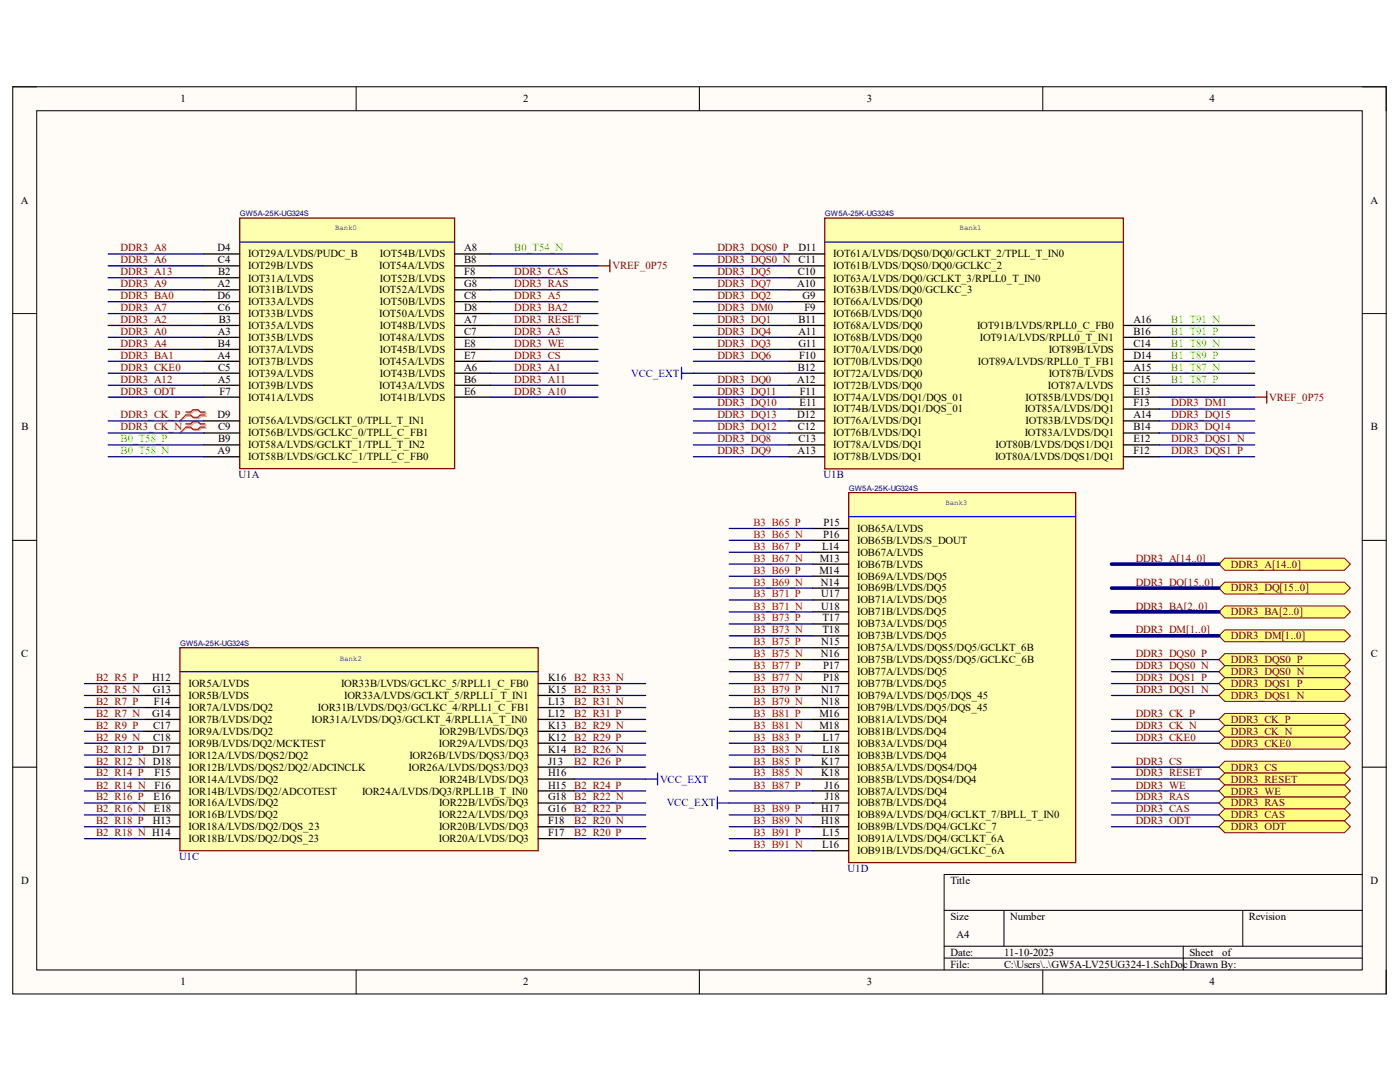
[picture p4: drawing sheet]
<svg xmlns="http://www.w3.org/2000/svg" width="279mm" height="216mm" viewBox="0 0 279 216" stroke-linecap="round" stroke-linejoin="round" font-family="sans-serif">
<defs><g id="words">
<g font-size="2.1">
<text x="36" y="20.4">1</text>
<text x="104.4" y="20.4">2</text>
<text x="173" y="20.4">3</text>
<text x="241.4" y="20.4">4</text>
<text x="4.1" y="40.6">A</text>
<text x="273.5" y="40.6">A</text>
<text x="43.4" y="50.1">D4</text>
<text x="43.5" y="52.5">C4</text>
<text x="49.5" y="51.3">IOT29A/LVDS/PUDC_B</text>
<text x="49.5" y="53.7">IOT29B/LVDS</text>
<text x="75.7" y="53.7">IOT54A/LVDS</text>
<text x="75.8" y="51.3">IOT54B/LVDS</text>
<text x="92.6" y="52.5">B8</text>
<text x="92.6" y="50.1">A8</text>
<text x="159.3" y="50.1">D11</text>
<text x="159.4" y="52.5">C11</text>
<text x="166.3" y="51.3">IOT61A/LVDS/DQS0/DQ0/GCLKT_2/TPLL_T_IN0</text>
<text x="166.3" y="53.7">IOT61B/LVDS/DQS0/DQ0/GCLKC_2</text>
<text x="43.4" y="57.4">A2</text>
<text x="43.4" y="59.7">D6</text>
<text x="43.6" y="54.9">B2</text>
<text x="49.5" y="56.2">IOT31A/LVDS</text>
<text x="49.5" y="58.5">IOT31B/LVDS</text>
<text x="75.7" y="58.5">IOT52A/LVDS</text>
<text x="75.8" y="56.2">IOT52B/LVDS</text>
<text x="92.6" y="59.7">C8</text>
<text x="92.6" y="57.4">G8</text>
<text x="92.6" y="54.9">F8</text>
<text x="159.1" y="57.4">A10</text>
<text x="159.3" y="54.9">C10</text>
<text x="160.2" y="59.7">G9</text>
<text x="166.3" y="56.2">IOT63A/LVDS/DQ0/GCLKT_3/RPLL0_T_IN0</text>
<text x="166.3" y="58.5">IOT63B/LVDS/DQ0/GCLKC_3</text>
<text x="43.5" y="62.1">C6</text>
<text x="43.6" y="64.5">B3</text>
<text x="49.5" y="60.9">IOT33A/LVDS</text>
<text x="49.5" y="63.3">IOT33B/LVDS</text>
<text x="49.5" y="65.7">IOT35A/LVDS</text>
<text x="75.7" y="63.3">IOT50A/LVDS</text>
<text x="75.8" y="65.7">IOT48B/LVDS</text>
<text x="75.8" y="60.9">IOT50B/LVDS</text>
<text x="92.6" y="64.5">A7</text>
<text x="92.6" y="62.1">D8</text>
<text x="159.4" y="64.5">B11</text>
<text x="160.5" y="62.1">F9</text>
<text x="166.3" y="60.9">IOT66A/LVDS/DQ0</text>
<text x="166.3" y="63.3">IOT66B/LVDS/DQ0</text>
<text x="166.3" y="65.7">IOT68A/LVDS/DQ0</text>
<text x="195" y="65.7">IOT91B/LVDS/RPLL0_C_FB0</text>
<text x="226.2" y="64.5">A16</text>
<text x="43.4" y="71.6">A4</text>
<text x="43.5" y="66.8">A3</text>
<text x="43.5" y="69.2">B4</text>
<text x="49.5" y="68">IOT35B/LVDS</text>
<text x="49.5" y="70.4">IOT37A/LVDS</text>
<text x="75.7" y="68">IOT48A/LVDS</text>
<text x="75.8" y="70.4">IOT45B/LVDS</text>
<text x="92.6" y="71.6">E7</text>
<text x="92.6" y="69.2">E8</text>
<text x="92.6" y="66.8">C7</text>
<text x="159.3" y="66.8">A11</text>
<text x="159.3" y="69.2">G11</text>
<text x="159.5" y="71.6">F10</text>
<text x="166.3" y="68">IOT68B/LVDS/DQ0</text>
<text x="166.3" y="70.4">IOT70A/LVDS/DQ0</text>
<text x="195.6" y="68">IOT91A/LVDS/RPLL0_T_IN1</text>
<text x="209.3" y="70.4">IOT89B/LVDS</text>
<text x="226.2" y="71.6">D14</text>
<text x="226.2" y="69.2">C14</text>
<text x="226.2" y="66.8">B16</text>
<text x="43.5" y="76.4">A5</text>
<text x="43.6" y="74">C5</text>
<text x="49.5" y="72.8">IOT37B/LVDS</text>
<text x="49.5" y="75.2">IOT39A/LVDS</text>
<text x="49.5" y="77.6">IOT39B/LVDS</text>
<text x="75.7" y="77.6">IOT43A/LVDS</text>
<text x="75.7" y="72.8">IOT45A/LVDS</text>
<text x="75.8" y="75.2">IOT43B/LVDS</text>
<text x="92.6" y="76.4">B6</text>
<text x="92.6" y="74">A6</text>
<text x="159.1" y="76.4">A12</text>
<text x="159.3" y="74">B12</text>
<text x="166.3" y="72.8">IOT70B/LVDS/DQ0</text>
<text x="166.3" y="75.2">IOT72A/LVDS/DQ0</text>
<text x="166.3" y="77.6">IOT72B/LVDS/DQ0</text>
<text x="195.2" y="72.8">IOT89A/LVDS/RPLL0_T_FB1</text>
<text x="209.1" y="77.6">IOT87A/LVDS</text>
<text x="209.3" y="75.2">IOT87B/LVDS</text>
<text x="226.2" y="76.4">C15</text>
<text x="226.2" y="74">A15</text>
<text x="43.4" y="83.5">D9</text>
<text x="43.8" y="78.7">F7</text>
<text x="49.5" y="79.9">IOT41A/LVDS</text>
<text x="75.8" y="79.9">IOT41B/LVDS</text>
<text x="92.6" y="78.7">E6</text>
<text x="159.1" y="83.5">D12</text>
<text x="159.6" y="81.1">E11</text>
<text x="159.6" y="78.7">F11</text>
<text x="166.3" y="79.9">IOT74A/LVDS/DQ1/DQS_01</text>
<text x="166.3" y="82.3">IOT74B/LVDS/DQ1/DQS_01</text>
<text x="204.5" y="82.3">IOT85A/LVDS/DQ1</text>
<text x="204.7" y="79.9">IOT85B/LVDS/DQ1</text>
<text x="226.2" y="83.5">A14</text>
<text x="226.2" y="81.1">F13</text>
<text x="226.2" y="78.7">E13</text>
<text x="4.3" y="85.9">B</text>
<text x="43.6" y="85.9">C9</text>
<text x="43.6" y="88.3">B9</text>
<text x="49.5" y="84.7">IOT56A/LVDS/GCLKT_0/TPLL_T_IN1</text>
<text x="49.5" y="87.1">IOT56B/LVDS/GCLKC_0/TPLL_C_FB1</text>
<text x="49.5" y="89.4">IOT58A/LVDS/GCLKT_1/TPLL_T_IN2</text>
<text x="159.3" y="85.9">C12</text>
<text x="159.3" y="88.3">C13</text>
<text x="166.3" y="84.7">IOT76A/LVDS/DQ1</text>
<text x="166.3" y="87.1">IOT76B/LVDS/DQ1</text>
<text x="166.3" y="89.4">IOT78A/LVDS/DQ1</text>
<text x="198.7" y="89.4">IOT80B/LVDS/DQS1/DQ1</text>
<text x="204.5" y="87.1">IOT83A/LVDS/DQ1</text>
<text x="204.7" y="84.7">IOT83B/LVDS/DQ1</text>
<text x="226.2" y="88.3">E12</text>
<text x="226.2" y="85.9">B14</text>
<text x="273.6" y="85.9">B</text>
<text x="43.4" y="90.6">A9</text>
<text x="49.5" y="91.8">IOT58B/LVDS/GCLKC_1/TPLL_C_FB0</text>
<text x="159.2" y="90.6">A13</text>
<text x="166.3" y="91.8">IOT78B/LVDS/DQ1</text>
<text x="198.6" y="91.8">IOT80A/LVDS/DQS1/DQ1</text>
<text x="226.2" y="90.6">F12</text>
<text x="164.3" y="107.4">P16</text>
<text x="164.3" y="104.9">P15</text>
<text x="171.1" y="106.2">IOB65A/LVDS</text>
<text x="163.6" y="112.1">M13</text>
<text x="164.1" y="109.7">L14</text>
<text x="171.1" y="108.5">IOB65B/LVDS/S_DOUT</text>
<text x="171.1" y="110.9">IOB67A/LVDS</text>
<text x="171.1" y="113.3">IOB67B/LVDS</text>
<text x="163.5" y="114.5">M14</text>
<text x="163.8" y="116.8">N14</text>
<text x="163.9" y="119.2">U17</text>
<text x="171.1" y="115.7">IOB69A/LVDS/DQ5</text>
<text x="171.1" y="118">IOB69B/LVDS/DQ5</text>
<text x="163.9" y="121.6">U18</text>
<text x="164.2" y="124">T17</text>
<text x="171.1" y="120.4">IOB71A/LVDS/DQ5</text>
<text x="171.1" y="122.8">IOB71B/LVDS/DQ5</text>
<text x="171.1" y="125.2">IOB73A/LVDS/DQ5</text>
<text x="4.2" y="131.1">C</text>
<text x="163.8" y="131.1">N16</text>
<text x="163.9" y="128.7">N15</text>
<text x="164.2" y="126.4">T18</text>
<text x="171.1" y="127.5">IOB73B/LVDS/DQ5</text>
<text x="171.1" y="129.9">IOB75A/LVDS/DQS5/DQ5/GCLKT_6B</text>
<text x="273.6" y="131.1">C</text>
<text x="30.4" y="135.8">H12</text>
<text x="37.6" y="137.1">IOR5A/LVDS</text>
<text x="68.1" y="137.1">IOR33B/LVDS/GCLKC_5/RPLL1_C_FB0</text>
<text x="109.4" y="135.8">K16</text>
<text x="164.3" y="133.5">P17</text>
<text x="164.3" y="135.8">P18</text>
<text x="171.1" y="132.3">IOB75B/LVDS/DQS5/DQ5/GCLKC_6B</text>
<text x="171.1" y="134.7">IOB77A/LVDS/DQ5</text>
<text x="171.1" y="137.1">IOB77B/LVDS/DQ5</text>
<text x="30.4" y="143.1">G14</text>
<text x="30.5" y="138.3">G13</text>
<text x="30.7" y="140.7">F14</text>
<text x="37.6" y="139.5">IOR5B/LVDS</text>
<text x="37.6" y="141.9">IOR7A/LVDS/DQ2</text>
<text x="63.5" y="141.9">IOR31B/LVDS/DQ3/GCLKC_4/RPLL1_C_FB1</text>
<text x="68.7" y="139.5">IOR33A/LVDS/GCLKT_5/RPLL1_T_IN1</text>
<text x="109.4" y="143.1">L12</text>
<text x="109.4" y="140.7">L13</text>
<text x="109.4" y="138.3">K15</text>
<text x="163.5" y="143.1">M16</text>
<text x="163.9" y="138.3">N17</text>
<text x="163.9" y="140.7">N18</text>
<text x="171.1" y="139.5">IOB79A/LVDS/DQ5/DQS_45</text>
<text x="171.1" y="141.9">IOB79B/LVDS/DQ5/DQS_45</text>
<text x="30.6" y="145.5">C17</text>
<text x="30.6" y="147.8">C18</text>
<text x="37.6" y="144.3">IOR7B/LVDS/DQ2</text>
<text x="37.6" y="146.6">IOR9A/LVDS/DQ2</text>
<text x="37.6" y="149">IOR9B/LVDS/DQ2/MCKTEST</text>
<text x="62.2" y="144.3">IOR31A/LVDS/DQ3/GCLKT_4/RPLL1A_T_IN0</text>
<text x="87.6" y="149">IOR29A/LVDS/DQ3</text>
<text x="87.6" y="146.6">IOR29B/LVDS/DQ3</text>
<text x="109.4" y="147.8">K12</text>
<text x="109.4" y="145.5">K13</text>
<text x="163.5" y="145.5">M18</text>
<text x="164.2" y="147.8">L17</text>
<text x="171.1" y="144.3">IOB81A/LVDS/DQ4</text>
<text x="171.1" y="146.6">IOB81B/LVDS/DQ4</text>
<text x="171.1" y="149">IOB83A/LVDS/DQ4</text>
<text x="30.4" y="150.2">D17</text>
<text x="30.8" y="154.9">F15</text>
<text x="37.6" y="151.4">IOR12A/LVDS/DQS2/DQ2</text>
<text x="37.6" y="153.8">IOR12B/LVDS/DQS2/DQ2/ADCINCLK</text>
<text x="81.5" y="153.8">IOR26A/LVDS/DQS3/DQ3</text>
<text x="81.7" y="151.4">IOR26B/LVDS/DQS3/DQ3</text>
<text x="109.4" y="154.9">H16</text>
<text x="109.4" y="152.6">J13</text>
<text x="109.4" y="150.2">K14</text>
<text x="163.9" y="152.6">K17</text>
<text x="163.9" y="154.9">K18</text>
<text x="164.2" y="150.2">L18</text>
<text x="171.1" y="151.4">IOB83B/LVDS/DQ4</text>
<text x="171.1" y="153.8">IOB85A/LVDS/DQS4/DQ4</text>
<text x="30.6" y="159.7">E16</text>
<text x="30.8" y="157.4">F16</text>
<text x="37.6" y="156.2">IOR14A/LVDS/DQ2</text>
<text x="37.6" y="158.5">IOR14B/LVDS/DQ2/ADCOTEST</text>
<text x="37.6" y="160.9">IOR16A/LVDS/DQ2</text>
<text x="72.3" y="158.5">IOR24A/LVDS/DQ3/RPLL1B_T_IN0</text>
<text x="87.6" y="160.9">IOR22B/LVDS/DQ3</text>
<text x="87.6" y="156.2">IOR24B/LVDS/DQ3</text>
<text x="109.4" y="159.7">G18</text>
<text x="109.4" y="157.4">H15</text>
<text x="164.5" y="157.4">J16</text>
<text x="164.6" y="159.7">J18</text>
<text x="171.1" y="156.2">IOB85B/LVDS/DQS4/DQ4</text>
<text x="171.1" y="158.5">IOB87A/LVDS/DQ4</text>
<text x="171.1" y="160.9">IOB87B/LVDS/DQ4</text>
<text x="30.5" y="164.5">H13</text>
<text x="30.7" y="162.1">E18</text>
<text x="37.6" y="163.3">IOR16B/LVDS/DQ2</text>
<text x="37.6" y="165.6">IOR18A/LVDS/DQ2/DQS_23</text>
<text x="87.6" y="163.3">IOR22A/LVDS/DQ3</text>
<text x="87.6" y="165.6">IOR20B/LVDS/DQ3</text>
<text x="109.4" y="166.8">F17</text>
<text x="109.4" y="164.5">F18</text>
<text x="109.4" y="162.1">G16</text>
<text x="163.9" y="162.1">H17</text>
<text x="163.9" y="164.5">H18</text>
<text x="164.2" y="166.8">L15</text>
<text x="171.1" y="163.3">IOB89A/LVDS/DQ4/GCLKT_7/BPLL_T_IN0</text>
<text x="171.1" y="165.6">IOB89B/LVDS/DQ4/GCLKC_7</text>
<text x="37.6" y="168">IOR18B/LVDS/DQ2/DQS_23</text>
<text x="87.6" y="168">IOR20A/LVDS/DQ3</text>
<text x="164.1" y="169.2">L16</text>
<text x="171.1" y="168">IOB91A/LVDS/DQ4/GCLKT_6A</text>
<text x="171.1" y="170.4">IOB91B/LVDS/DQ4/GCLKC_6A</text>
<text x="4.2" y="176.4">D</text>
<text x="189.7" y="176.4">Title</text>
<text x="273.5" y="176.4">D</text>
<text x="189.7" y="183.6">Size</text>
<text x="201.6" y="183.6">Number</text>
<text x="249.3" y="183.6">Revision</text>
<text x="189.7" y="190.7">Date:</text>
<text x="190.9" y="187.1">A4</text>
<text x="200.4" y="190.7">11-10-2023</text>
<text x="237.4" y="190.7">Sheet</text>
<text x="243.9" y="190.7">of</text>
<text x="36" y="196.6">1</text>
<text x="104.4" y="196.6">2</text>
<text x="173" y="196.6">3</text>
<text x="189.7" y="193.1">File:</text>
<text x="200.4" y="193.1">C:\Users\..\GW5A-LV25UG324-1.SchDocDrawn By:</text>
<text x="241.4" y="196.6">4</text>
</g>
<g font-size="2.1" fill="#800000">
<text x="24" y="52.5">DDR3_A6</text>
<text x="24" y="50.1">DDR3_A8</text>
<text x="122.2" y="53.7">VREF_0P75</text>
<text x="143.2" y="52.5">DDR3_DQS0_N</text>
<text x="143.2" y="50.1">DDR3_DQS0_P</text>
<text x="24" y="57.4">DDR3_A9</text>
<text x="24" y="54.9">DDR3_A13</text>
<text x="24" y="59.7">DDR3_BA0</text>
<text x="102.6" y="59.7">DDR3_A5</text>
<text x="102.6" y="57.4">DDR3_RAS</text>
<text x="102.6" y="54.9">DDR3_CAS</text>
<text x="143.2" y="59.7">DDR3_DQ2</text>
<text x="143.2" y="54.9">DDR3_DQ5</text>
<text x="143.2" y="57.4">DDR3_DQ7</text>
<text x="24" y="64.5">DDR3_A2</text>
<text x="24" y="62.1">DDR3_A7</text>
<text x="102.6" y="62.1">DDR3_BA2</text>
<text x="102.6" y="64.5">DDR3_RESET</text>
<text x="143.2" y="62.1">DDR3_DM0</text>
<text x="143.2" y="64.5">DDR3_DQ1</text>
<text x="24" y="66.8">DDR3_A0</text>
<text x="24" y="69.2">DDR3_A4</text>
<text x="24" y="71.6">DDR3_BA1</text>
<text x="102.6" y="66.8">DDR3_A3</text>
<text x="102.6" y="71.6">DDR3_CS</text>
<text x="102.6" y="69.2">DDR3_WE</text>
<text x="143.2" y="69.2">DDR3_DQ3</text>
<text x="143.2" y="66.8">DDR3_DQ4</text>
<text x="143.2" y="71.6">DDR3_DQ6</text>
<text x="24" y="76.4">DDR3_A12</text>
<text x="24" y="74">DDR3_CKE0</text>
<text x="102.6" y="74">DDR3_A1</text>
<text x="102.6" y="76.4">DDR3_A11</text>
<text x="143.2" y="76.4">DDR3_DQ0</text>
<text x="24" y="83.5">DDR3_CK_P</text>
<text x="24" y="78.7">DDR3_ODT</text>
<text x="102.6" y="78.7">DDR3_A10</text>
<text x="143.2" y="81.1">DDR3_DQ10</text>
<text x="143.2" y="78.7">DDR3_DQ11</text>
<text x="143.2" y="83.5">DDR3_DQ13</text>
<text x="233.8" y="81.1">DDR3_DM1</text>
<text x="233.8" y="83.5">DDR3_DQ15</text>
<text x="253.3" y="79.9">VREF_0P75</text>
<text x="24" y="85.9">DDR3_CK_N</text>
<text x="143.2" y="88.3">DDR3_DQ8</text>
<text x="143.2" y="85.9">DDR3_DQ12</text>
<text x="233.8" y="88.3">DDR3_DQS1_N</text>
<text x="233.8" y="85.9">DDR3_DQ14</text>
<text x="143.2" y="90.6">DDR3_DQ9</text>
<text x="233.8" y="90.6">DDR3_DQS1_P</text>
<text x="226.6" y="112.1">DDR3_A[14..0]</text>
<text x="245.7" y="113.3">DDR3_A[14..0]</text>
<text x="226.6" y="116.8">DDR3_DQ[15..0]</text>
<text x="245.7" y="118">DDR3_DQ[15..0]</text>
<text x="226.6" y="121.6">DDR3_BA[2..0]</text>
<text x="245.7" y="122.8">DDR3_BA[2..0]</text>
<text x="226.6" y="126.4">DDR3_DM[1..0]</text>
<text x="226.6" y="131.1">DDR3_DQS0_P</text>
<text x="245.7" y="127.5">DDR3_DM[1..0]</text>
<text x="19.2" y="135.8">B2_R5_P</text>
<text x="114.6" y="135.8">B2_R33_N</text>
<text x="226.6" y="135.8">DDR3_DQS1_P</text>
<text x="226.6" y="133.5">DDR3_DQS0_N</text>
<text x="245.7" y="132.3">DDR3_DQS0_P</text>
<text x="245.7" y="137.1">DDR3_DQS1_P</text>
<text x="245.7" y="134.7">DDR3_DQS0_N</text>
<text x="19.2" y="138.3">B2_R5_N</text>
<text x="19.2" y="140.7">B2_R7_P</text>
<text x="19.2" y="143.1">B2_R7_N</text>
<text x="114.6" y="138.3">B2_R33_P</text>
<text x="114.6" y="143.1">B2_R31_P</text>
<text x="114.6" y="140.7">B2_R31_N</text>
<text x="226.6" y="143.1">DDR3_CK_P</text>
<text x="226.6" y="138.3">DDR3_DQS1_N</text>
<text x="245.7" y="139.5">DDR3_DQS1_N</text>
<text x="19.2" y="145.5">B2_R9_P</text>
<text x="19.2" y="147.8">B2_R9_N</text>
<text x="114.6" y="147.8">B2_R29_P</text>
<text x="114.6" y="145.5">B2_R29_N</text>
<text x="226.6" y="145.5">DDR3_CK_N</text>
<text x="226.6" y="147.8">DDR3_CKE0</text>
<text x="245.7" y="144.3">DDR3_CK_P</text>
<text x="245.7" y="146.6">DDR3_CK_N</text>
<text x="245.7" y="149">DDR3_CKE0</text>
<text x="19.2" y="150.2">B2_R12_P</text>
<text x="19.2" y="152.6">B2_R12_N D18</text>
<text x="19.2" y="154.9">B2_R14_P</text>
<text x="114.6" y="152.6">B2_R26_P</text>
<text x="114.6" y="150.2">B2_R26_N</text>
<text x="226.6" y="152.6">DDR3_CS</text>
<text x="226.6" y="154.9">DDR3_RESET</text>
<text x="245.7" y="153.8">DDR3_CS</text>
<text x="19.2" y="157.4">B2_R14_N</text>
<text x="19.2" y="159.7">B2_R16_P</text>
<text x="114.6" y="159.7">B2_R22_N</text>
<text x="114.6" y="157.4">B2_R24_P</text>
<text x="226.6" y="157.4">DDR3_WE</text>
<text x="226.6" y="159.7">DDR3_RAS</text>
<text x="245.7" y="156.2">DDR3_RESET</text>
<text x="245.7" y="158.5">DDR3_WE</text>
<text x="245.7" y="160.9">DDR3_RAS</text>
<text x="19.2" y="162.1">B2_R16_N</text>
<text x="19.2" y="164.5">B2_R18_P</text>
<text x="19.2" y="166.8">B2_R18_N H14</text>
<text x="114.6" y="166.8">B2_R20_P</text>
<text x="114.6" y="164.5">B2_R20_N</text>
<text x="114.6" y="162.1">B2_R22_P</text>
<text x="226.6" y="162.1">DDR3_CAS</text>
<text x="226.6" y="164.5">DDR3_ODT</text>
<text x="245.7" y="163.3">DDR3_CAS</text>
<text x="245.7" y="165.6">DDR3_ODT</text>
</g>
<g font-size="2.1" fill="#0f0">
<text x="102.6" y="50.1">B0_T54_N</text>
<text x="233.8" y="64.5">B1_T91_N</text>
<text x="233.8" y="71.6">B1_T89_P</text>
<text x="233.8" y="69.2">B1_T89_N</text>
<text x="233.8" y="66.8">B1_T91_P</text>
<text x="233.8" y="76.4">B1_T87_P</text>
<text x="233.8" y="74">B1_T87_N</text>
<text x="24" y="88.3">B0_T58_P</text>
<text x="24" y="90.6">B0_T58_N</text>
</g>
<g font-size="2.1" fill="#00f">
<text x="125.9" y="75.2">VCC_EXT</text>
<text x="131.7" y="156.2">VCC_EXT</text>
<text x="133.1" y="160.9">VCC_EXT</text>
</g>
<g font-size="2.1" fill="#000080">
<text x="47.6" y="95.4">U1A</text>
<text x="164.4" y="95.4">U1B</text>
<text x="35.7" y="171.6">U1C</text>
<text x="169.2" y="174">U1D</text>
</g>
<g font-size="2.1" fill="#be0000">
<text x="150.4" y="107.4">B3_B65_N</text>
<text x="150.4" y="104.9">B3_B65_P</text>
<text x="150.4" y="112.1">B3_B67_N</text>
<text x="150.4" y="109.7">B3_B67_P</text>
<text x="150.4" y="116.8">B3_B69_N</text>
<text x="150.4" y="114.5">B3_B69_P</text>
<text x="150.4" y="119.2">B3_B71_P</text>
<text x="150.4" y="121.6">B3_B71_N</text>
<text x="150.4" y="124">B3_B73_P</text>
<text x="150.4" y="126.4">B3_B73_N</text>
<text x="150.4" y="131.1">B3_B75_N</text>
<text x="150.4" y="128.7">B3_B75_P</text>
<text x="150.4" y="135.8">B3_B77_N</text>
<text x="150.4" y="133.5">B3_B77_P</text>
<text x="150.4" y="140.7">B3_B79_N</text>
<text x="150.4" y="138.3">B3_B79_P</text>
<text x="150.4" y="143.1">B3_B81_P</text>
<text x="150.4" y="145.5">B3_B81_N</text>
<text x="150.4" y="147.8">B3_B83_P</text>
<text x="150.4" y="150.2">B3_B83_N</text>
<text x="150.4" y="154.9">B3_B85_N</text>
<text x="150.4" y="152.6">B3_B85_P</text>
<text x="150.4" y="157.4">B3_B87_P</text>
<text x="150.4" y="164.5">B3_B89_N</text>
<text x="150.4" y="162.1">B3_B89_P</text>
<text x="150.4" y="166.8">B3_B91_P</text>
<text x="150.4" y="169.2">B3_B91_N</text>
</g>
<g font-size="1.5" fill="#000080">
<text x="47.8" y="43.2">GW5A-25K-UG324S</text>
<text x="66.9" y="45.9">Bank0</text>
<text x="164.6" y="43.2">GW5A-25K-UG324S</text>
<text x="191.5" y="45.9">Bank1</text>
<text x="169.4" y="97.9">GW5A-25K-UG324S</text>
<text x="188.7" y="100.7">Bank3</text>
<text x="35.9" y="128.9">GW5A-25K-UG324S</text>
<text x="67.8" y="131.9">Bank2</text>
</g>
</g></defs>
<path d="M2.5 17.3h274.1v181h-274.1z" fill="#fffbf7"/>
<path d="M2.5 17.3h274.1v181h-274.1z" fill="none" stroke="#000" stroke-width=".2"/>
<path d="M7.3 22.1h264.6v171.4h-264.6z" fill="#fffbf7"/>
<g fill="none" stroke="#000" stroke-width=".2">
<path d="M2.5 17.3h4.8M71.1 17.3v4.8M139.6 17.3v4.8M208.1 17.3v4.8M271.9 17.3h4.7v4.8M7.3 22.1h264.6v171.4h-264.6zM2.5 62.6h4.8M271.9 62.6h4.7M2.5 107.8h4.8M271.9 107.8h4.7M2.5 153.1h4.8M271.9 153.1h4.7"/>
<path d="M271.9 174.5h-83.5v19M71.1 193.5v4.8M139.6 193.5v4.8M188.4 181.7h83.5M188.4 188.8h83.5M188.4 191.2h83.5M200.4 181.7v7.1M208.1 193.5v4.8M236.1 188.8v4.7M248 181.7v7.1M276.6 193.5v4.8"/>
</g>
<path d="M37.3 84.8h1l.5-.4h.9l.5 .4h.9M37.3 85.4h1l.5 .5h.9l.5-.5h.9M37.3 82.5h1l.5-.5h.9l.5 .5h.9M37.3 83.1h1l.5 .4h.9l.5-.4h.9" fill="none" stroke="#d0a19d" stroke-width=".25"/>
<path d="M37.3 85.4l-1.4 1M37.3 83.1l-1.4 .9" fill="none" stroke="#d0a19d" stroke-width=".2"/>
<path d="M37.1 84.6h1l.4-.5h1l.5 .5h.9M37.1 85.2h1l.4 .5h1l.5-.5h.9M37.1 82.2h1l.4-.5h1l.5 .5h.9M37.1 82.8h1l.4 .5h1l.5-.5h.9" fill="none" stroke="#f00" stroke-width=".25"/>
<path d="M37.1 85.2l-1.2 1.2M37.1 82.8l-1.2 1.2" fill="none" stroke="#f00" stroke-width=".2"/>
<path d="M119.3 53h2.4M121.7 51.9v2.3M250.4 79.2h2.4M252.8 78.1v2.3" fill="none" stroke="#800000" stroke-width=".25"/>
<path d="M128.9 155.4h2.3M131.2 154.3v2.3M143.2 159v2.4M143.2 160.2h2.3" fill="none" stroke="#00f" stroke-width=".25"/>
<path d="M47.8 43.5h42.9v50.1h-42.9z" fill="#ffffb0"/>
<path d="M47.8 43.5h42.9v50h-42.9z" fill="none" stroke="#800000" stroke-width=".25"/>
<path d="M47.8 48.3h42.9" fill="none" stroke="#00f" stroke-width=".25"/>
<g fill="none" stroke="#000" stroke-width=".25">
<path d="M40.7 50.7h7.1M40.7 53h7.1M40.7 55.4h7.1M40.7 57.8h7.1M90.7 50.7h7.2M90.7 53h7.2M90.7 55.4h7.2M90.7 57.8h7.2M40.7 60.2h7.1M40.7 62.6h7.1M40.7 64.9h7.1M40.7 67.3h7.1"/>
<path d="M40.7 69.7h7.1M40.7 72.1h7.1M40.7 74.5h7.1M40.7 76.9h7.1M40.7 79.2h7.1M90.7 60.2h7.2M90.7 62.6h7.2M90.7 64.9h7.2M90.7 67.3h7.2M90.7 69.7h7.2M90.7 72.1h7.2M90.7 74.5h7.2"/>
<path d="M90.7 76.9h7.2M90.7 79.2h7.2M40.7 84h7.1M40.7 86.4h7.1M40.7 88.8h7.1M40.7 91.1h7.1"/>
</g>
<path d="M164.6 43.5h59.6v50.1h-59.6z" fill="#ffffb0"/>
<path d="M164.6 43.5h59.6v50.1h-59.6z" fill="none" stroke="#800000" stroke-width=".25"/>
<path d="M164.6 48.3h59.6" fill="none" stroke="#00f" stroke-width=".25"/>
<g fill="none" stroke="#000" stroke-width=".25">
<path d="M157.5 50.7h7.1M157.5 53h7.1M157.5 55.4h7.1M157.5 57.8h7.1M157.5 60.2h7.1M157.5 62.6h7.1M157.5 64.9h7.1M157.5 67.3h7.1M157.5 69.7h7.1M157.5 72.1h7.1M157.5 74.5h7.1M157.5 76.9h7.1"/>
<path d="M157.5 79.2h7.1M224.2 64.9h7.2M224.2 67.3h7.2M224.2 69.7h7.2M224.2 72.1h7.2M224.2 74.5h7.2M224.2 76.9h7.2M224.2 79.2h7.2M157.5 81.6h7.1M157.5 84h7.1M157.5 86.4h7.1M157.5 88.8h7.1"/>
<path d="M157.5 91.1h7.1M224.2 81.6h7.2M224.2 84h7.2M224.2 86.4h7.2M224.2 88.8h7.2M224.2 91.1h7.2"/>
</g>
<path d="M35.9 129.2h71.5v40.6h-71.5z" fill="#ffffb0"/>
<path d="M35.9 129.2h71.5v40.6h-71.5z" fill="none" stroke="#800000" stroke-width=".25"/>
<path d="M35.9 134h71.5" fill="none" stroke="#00f" stroke-width=".25"/>
<g fill="none" stroke="#000" stroke-width=".25">
<path d="M28.7 138.8h7.2M28.7 136.4h7.2M107.4 138.8h7.2M107.4 136.4h7.2M28.7 150.7h7.2M28.7 153.1h7.2M28.7 155.4h7.2M28.7 157.8h7.2M28.7 148.3h7.2M28.7 145.9h7.2M28.7 143.6h7.2M28.7 141.2h7.2"/>
<path d="M107.4 150.7h7.2M107.4 153.1h7.2M107.4 155.4h7.2M107.4 157.8h7.2M107.4 148.3h7.2M107.4 145.9h7.2M107.4 143.6h7.2M107.4 141.2h7.2M28.7 160.2h7.2M28.7 162.6h7.2M28.7 165h7.2M28.7 167.3h7.2"/>
<path d="M107.4 160.2h7.2M107.4 162.6h7.2M107.4 165h7.2M107.4 167.3h7.2"/>
</g>
<path d="M169.4 98.3h45.3v73.8h-45.3z" fill="#ffffb0"/>
<path d="M169.4 98.3h45.3v73.8h-45.3z" fill="none" stroke="#800000" stroke-width=".25"/>
<path d="M136 73.3v2.3M136 74.5h2.4M169.4 103.1h45.3" fill="none" stroke="#00f" stroke-width=".25"/>
<g fill="none" stroke="#000" stroke-width=".25">
<path d="M162.2 105.5h7.2M162.2 107.8h7.2M162.2 110.2h7.2M162.2 112.6h7.2M162.2 115h7.2M162.2 117.3h7.2M162.2 119.7h7.2M162.2 122.1h7.2M162.2 124.5h7.2M162.2 126.9h7.2M162.2 129.2h7.2M162.2 131.6h7.2"/>
<path d="M162.2 134h7.2M162.2 136.4h7.2M162.2 138.8h7.2M162.2 141.2h7.2M162.2 143.6h7.2M162.2 145.9h7.2M162.2 148.3h7.2M162.2 150.7h7.2M162.2 153.1h7.2M162.2 155.4h7.2M162.2 157.8h7.2M162.2 160.2h7.2"/>
<path d="M162.2 162.6h7.2M162.2 165h7.2M162.2 167.3h7.2M162.2 169.8h7.2"/>
</g>
<g fill="none" stroke="#000080" stroke-width=".25">
<path d="M21.6 57.8h19.1M21.6 55.4h19.1M21.6 53h19.1M21.6 50.7h19.1M97.9 57.8h21.4M97.9 55.4h21.4M97.9 53h21.4M97.9 50.7h21.4M138.4 57.8h19.1M138.4 55.4h19.1M138.4 53h19.1M138.4 50.7h19.1"/>
<path d="M21.6 67.3h19.1M21.6 79.2h19.1M21.6 76.9h19.1M21.6 74.5h19.1M21.6 72.1h19.1M21.6 69.7h19.1M21.6 64.9h19.1M21.6 62.6h19.1M21.6 60.2h19.1M97.9 67.3h21.4M97.9 79.2h21.4M97.9 76.9h21.4"/>
<path d="M97.9 74.5h21.4M97.9 72.1h21.4M97.9 69.7h21.4M97.9 64.9h21.4M97.9 62.6h21.4M97.9 60.2h21.4M138.4 67.3h19.1M138.4 79.2h19.1M138.4 76.9h19.1M138.4 74.5h19.1M138.4 72.1h19.1M138.4 69.7h19.1"/>
<path d="M138.4 64.9h19.1M138.4 62.6h19.1M138.4 60.2h19.1M231.4 67.3h19M231.4 79.2h19M231.4 76.9h19M231.4 74.5h19M231.4 72.1h19M231.4 69.7h19M231.4 64.9h19M21.6 91.1h19.1M21.6 88.8h19.1"/>
<path d="M21.6 86.4h19.1M21.6 84h19.1M138.4 91.1h19.1M138.4 88.8h19.1M138.4 86.4h19.1M138.4 84h19.1M138.4 81.6h19.1M231.4 91.1h19M231.4 88.8h19M231.4 86.4h19M231.4 84h19M231.4 81.6h19"/>
<path d="M145.5 119.7h16.7M145.5 117.3h16.7M145.5 115h16.7M145.5 112.6h16.7M145.5 110.2h16.7M145.5 107.8h16.7M145.5 105.5h16.7M16.8 138.8h11.9M16.8 136.4h11.9M114.6 138.8h14.3M114.6 136.4h14.3M145.5 138.8h16.7"/>
<path d="M145.5 136.4h16.7M145.5 134h16.7M145.5 131.6h16.7M145.5 129.2h16.7M145.5 126.9h16.7M145.5 124.5h16.7M145.5 122.1h16.7M16.8 157.8h11.9M16.8 155.4h11.9M16.8 153.1h11.9M16.8 150.7h11.9M16.8 148.3h11.9"/>
<path d="M16.8 145.9h11.9M16.8 143.6h11.9M16.8 141.2h11.9M114.6 157.8h14.3M114.6 155.4h14.3M114.6 153.1h14.3M114.6 150.7h14.3M114.6 148.3h14.3M114.6 145.9h14.3M114.6 143.6h14.3M114.6 141.2h14.3M145.5 157.8h16.7"/>
<path d="M145.5 155.4h16.7M145.5 153.1h16.7M145.5 150.7h16.7M145.5 148.3h16.7M145.5 145.9h16.7M145.5 143.6h16.7M145.5 141.2h16.7M16.8 167.3h11.9M16.8 165h11.9M16.8 162.6h11.9M16.8 160.2h11.9M114.6 167.3h14.3"/>
<path d="M114.6 165h14.3M114.6 162.6h14.3M114.6 160.2h14.3M145.5 167.3h16.7M145.5 165h16.7M145.5 162.6h16.7M145.5 160.2h16.7M145.5 169.8h16.7"/>
</g>
<path d="M243.2 112.6l1.2-1.2h23.9l1.2 1.2-1.2 1.2h-23.9z" fill-rule="evenodd" fill="#ffff80"/>
<path d="M243.2 112.6l1.2-1.2h23.9l1.2 1.2-1.2 1.2h-23.9z" fill="none" stroke="#800000" stroke-width=".2"/>
<path d="M243.2 117.3l1.2-1.1h23.9l1.2 1.1-1.2 1.2h-23.9z" fill-rule="evenodd" fill="#ffff80"/>
<path d="M243.2 117.3l1.2-1.1h23.9l1.2 1.1-1.2 1.2h-23.9z" fill="none" stroke="#800000" stroke-width=".2"/>
<path d="M243.2 122.1l1.2-1.2h23.9l1.2 1.2-1.2 1.2h-23.9z" fill-rule="evenodd" fill="#ffff80"/>
<path d="M243.2 122.1l1.2-1.2h23.9l1.2 1.2-1.2 1.2h-23.9z" fill="none" stroke="#800000" stroke-width=".2"/>
<path d="M243.2 126.9l1.2-1.2h23.9l1.2 1.2-1.2 1.2h-23.9z" fill-rule="evenodd" fill="#ffff80"/>
<path d="M243.2 126.9l1.2-1.2h23.9l1.2 1.2-1.2 1.2h-23.9z" fill="none" stroke="#800000" stroke-width=".2"/>
<path d="M243.2 131.6l1.2-1.2h23.9l1.2 1.2-1.2 1.2h-23.9z" fill-rule="evenodd" fill="#ffff80"/>
<path d="M243.2 131.6l1.2-1.2h23.9l1.2 1.2-1.2 1.2h-23.9z" fill="none" stroke="#800000" stroke-width=".2"/>
<path d="M243.2 136.4l1.2-1.2h23.9l1.2 1.2-1.2 1.2h-23.9z" fill-rule="evenodd" fill="#ffff80"/>
<path d="M243.2 136.4l1.2-1.2h23.9l1.2 1.2-1.2 1.2h-23.9z" fill="none" stroke="#800000" stroke-width=".2"/>
<path d="M243.2 143.6l1.2-1.2h23.9l1.2 1.2-1.2 1.1h-23.9z" fill-rule="evenodd" fill="#ffff80"/>
<path d="M243.2 143.6l1.2-1.2h23.9l1.2 1.2-1.2 1.1h-23.9z" fill="none" stroke="#800000" stroke-width=".2"/>
<path d="M243.2 145.9l1.2-1.2h23.9l1.2 1.2-1.2 1.2h-23.9z" fill-rule="evenodd" fill="#ffff80"/>
<path d="M243.2 145.9l1.2-1.2h23.9l1.2 1.2-1.2 1.2h-23.9z" fill="none" stroke="#800000" stroke-width=".2"/>
<path d="M243.2 148.3l1.2-1.2h23.9l1.2 1.2-1.2 1.2h-23.9z" fill-rule="evenodd" fill="#ffff80"/>
<path d="M243.2 148.3l1.2-1.2h23.9l1.2 1.2-1.2 1.2h-23.9z" fill="none" stroke="#800000" stroke-width=".2"/>
<path d="M243.2 153.1l1.2-1.2h23.9l1.2 1.2-1.2 1.2h-23.9z" fill-rule="evenodd" fill="#ffff80"/>
<path d="M243.2 153.1l1.2-1.2h23.9l1.2 1.2-1.2 1.2h-23.9z" fill="none" stroke="#800000" stroke-width=".2"/>
<path d="M243.2 155.4l1.2-1.1h23.9l1.2 1.1-1.2 1.2h-23.9z" fill-rule="evenodd" fill="#ffff80"/>
<path d="M243.2 155.4l1.2-1.1h23.9l1.2 1.1-1.2 1.2h-23.9z" fill="none" stroke="#800000" stroke-width=".2"/>
<path d="M243.2 157.8l1.2-1.2h23.9l1.2 1.2-1.2 1.2h-23.9z" fill-rule="evenodd" fill="#ffff80"/>
<path d="M243.2 157.8l1.2-1.2h23.9l1.2 1.2-1.2 1.2h-23.9z" fill="none" stroke="#800000" stroke-width=".2"/>
<path d="M243.2 160.2l1.2-1.2h23.9l1.2 1.2-1.2 1.2h-23.9z" fill-rule="evenodd" fill="#ffff80"/>
<path d="M243.2 160.2l1.2-1.2h23.9l1.2 1.2-1.2 1.2h-23.9z" fill="none" stroke="#800000" stroke-width=".2"/>
<path d="M243.2 162.6l1.2-1.2h23.9l1.2 1.2-1.2 1.2h-23.9z" fill-rule="evenodd" fill="#ffff80"/>
<path d="M243.2 162.6l1.2-1.2h23.9l1.2 1.2-1.2 1.2h-23.9z" fill="none" stroke="#800000" stroke-width=".2"/>
<path d="M243.2 165l1.2-1.2h23.9l1.2 1.2-1.2 1.2h-23.9z" fill-rule="evenodd" fill="#ffff80"/>
<path d="M243.2 165l1.2-1.2h23.9l1.2 1.2-1.2 1.2h-23.9z" fill="none" stroke="#800000" stroke-width=".2"/>
<path d="M243.2 134l1.2-1.2h23.9l1.2 1.2-1.2 1.2h-23.9z" fill-rule="evenodd" fill="#ffff80"/>
<path d="M243.2 134l1.2-1.2h23.9l1.2 1.2-1.2 1.2h-23.9z" fill="none" stroke="#800000" stroke-width=".2"/>
<path d="M243.2 138.8l1.2-1.2h23.9l1.2 1.2-1.2 1.2h-23.9z" fill-rule="evenodd" fill="#ffff80"/>
<path d="M243.2 138.8l1.2-1.2h23.9l1.2 1.2-1.2 1.2h-23.9z" fill="none" stroke="#800000" stroke-width=".2"/>
<path d="M221.8 117.3h21.4M221.8 112.6h21.4M221.8 126.9h21.4M221.8 122.1h21.4" fill="none" stroke="#000080" stroke-width=".72"/>
<g fill="none" stroke="#000080" stroke-width=".25">
<path d="M221.8 138.8h21.4M221.8 136.4h21.4M221.8 134h21.4M221.8 131.6h21.4M221.8 157.8h21.4M221.8 155.4h21.4M221.8 153.1h21.4M221.8 148.3h21.4M221.8 145.9h21.4M221.8 143.6h21.4M221.8 165h21.4M221.8 162.6h21.4"/>
<path d="M221.8 160.2h21.4"/>
</g>
<use href="#words"/>
</svg>
